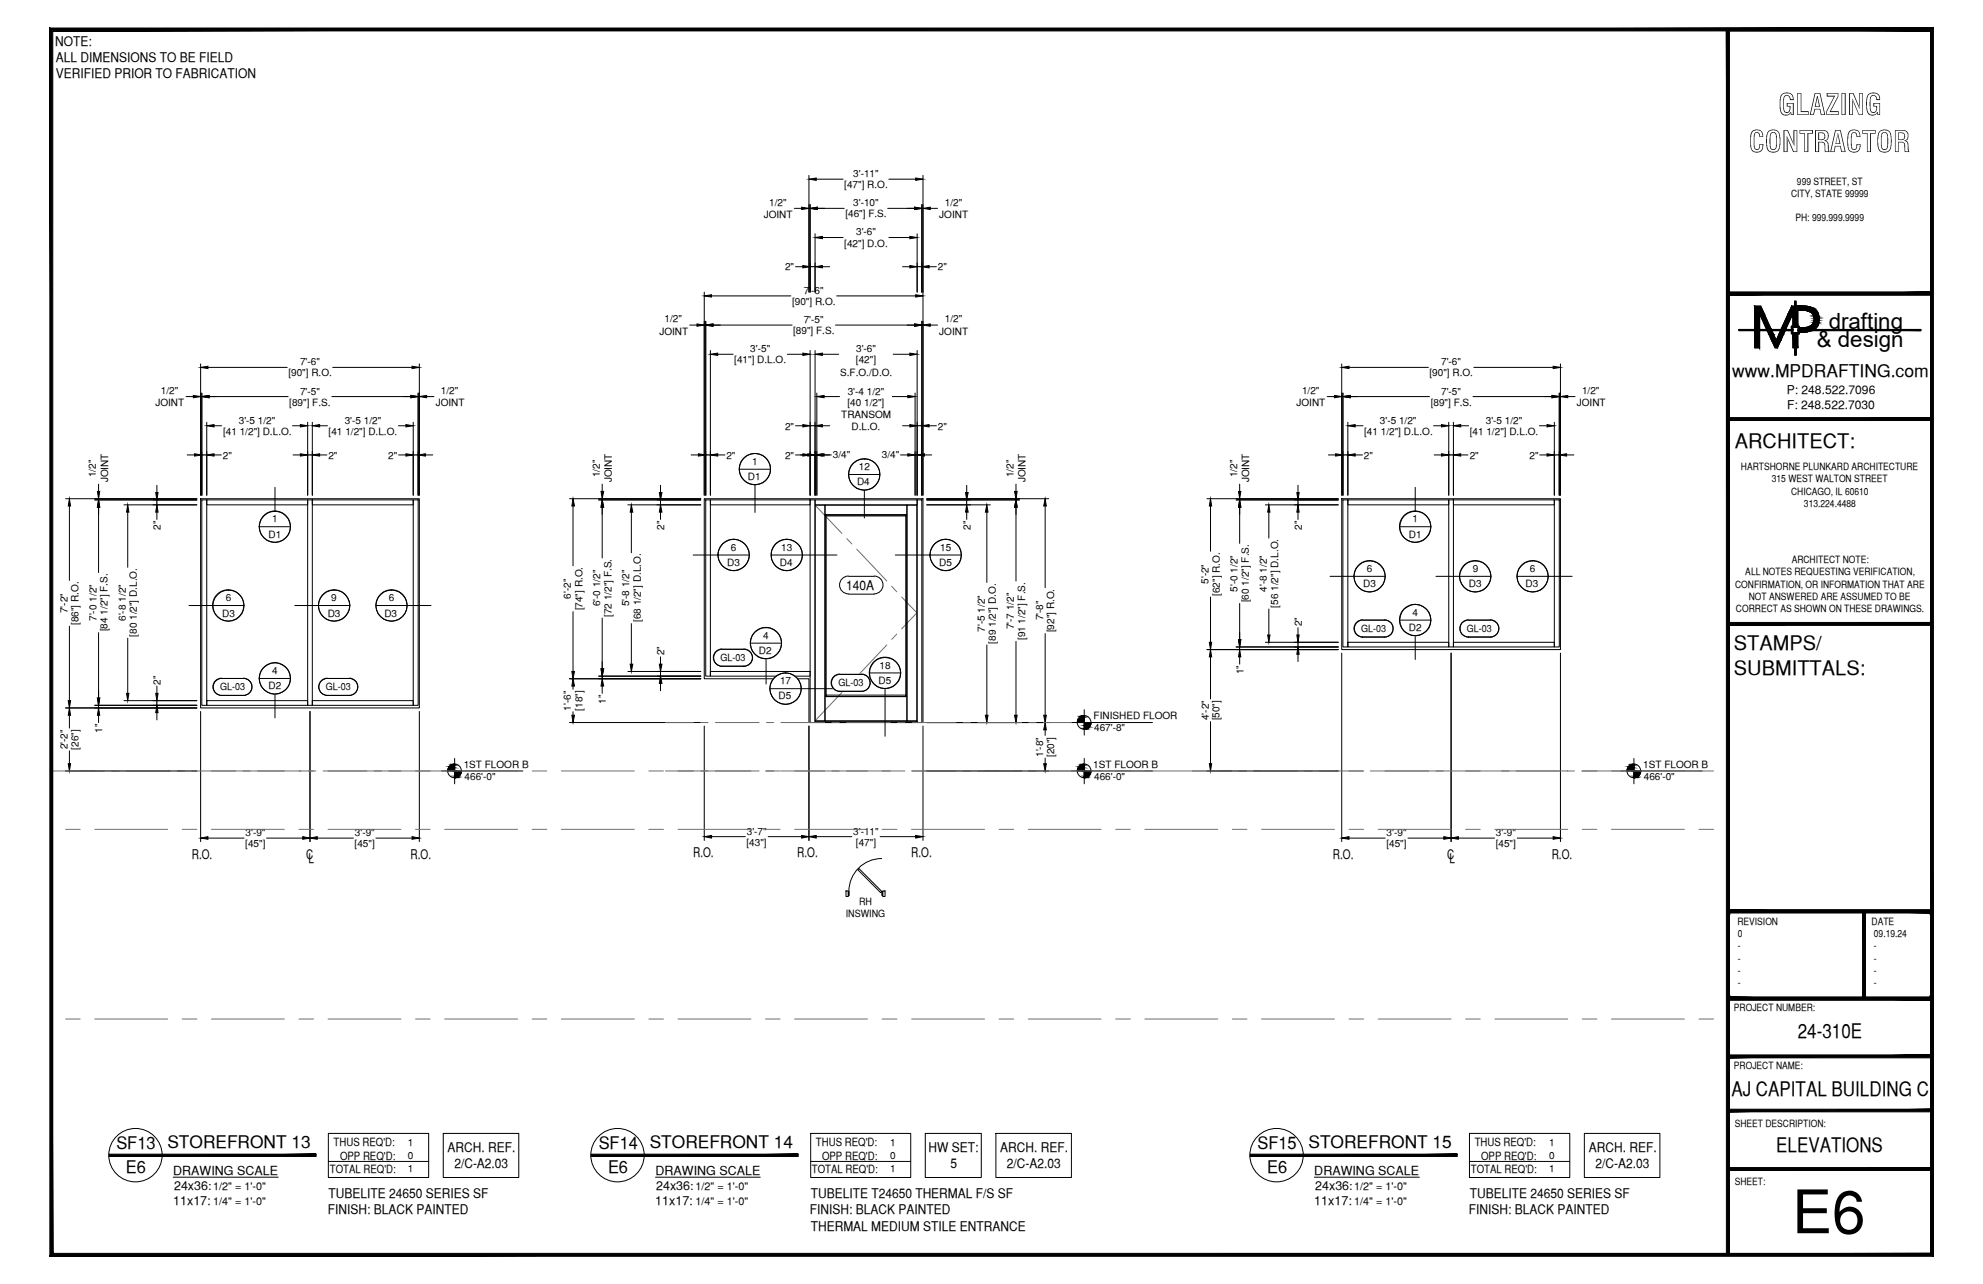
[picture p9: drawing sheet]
<svg xmlns="http://www.w3.org/2000/svg" width="432mm" height="279mm" viewBox="0 0 432 279" stroke-linecap="round" stroke-linejoin="round" font-family="sans-serif">
<defs><g id="words">
<text font-size="13.1" x="390.2" y="268.4">E6</text>
<g font-size="6.3">
<text x="387.2" y="25">GLAZING</text>
<text x="380.8" y="33.1">CONTRACTOR</text>
</g>
<g font-size="4.9">
<text x="398.2" y="71.5">drafting</text>
<text x="395.6" y="75.5">&amp; design</text>
</g>
<g font-size="4.4">
<text x="377.8" y="97.5">ARCHITECT:</text>
<text x="377.6" y="141.5">STAMPS/</text>
<text x="377.6" y="146.9">SUBMITTALS:</text>
<text x="391.5" y="225.8">24-310E</text>
<text x="377" y="238.5">AJ CAPITAL BUILDING C</text>
<text x="386.8" y="250.7">ELEVATIONS</text>
</g>
<g font-size="3.8">
<text x="377.2" y="82">www.MPDRAFTING.com</text>
<text x="25.3" y="250">SF13 STOREFRONT 13</text>
<text x="130.4" y="250">SF14 STOREFRONT 14</text>
<text x="273.8" y="250">SF15 STOREFRONT 15</text>
<text x="27.4" y="255.3">E6</text>
<text x="132.4" y="255.3">E6</text>
<text x="275.9" y="255.3">E6</text>
</g>
<g font-size="2.9">
<text x="12" y="9.9">NOTE:</text>
<text x="12.1" y="17.1">VERIFIED PRIOR TO FABRICATION</text>
<text x="12.2" y="13.5">ALL DIMENSIONS TO BE FIELD</text>
<text x="184.3" y="128.3">140A</text>
<text x="41.8" y="186.8">R.O.</text>
<text x="66.7" y="186.8">C</text>
<text x="67.2" y="187.8">L</text>
<text x="89.4" y="186.8">R.O.</text>
<text x="150.9" y="186.6">R.O.</text>
<text x="173.6" y="186.6">R.O.</text>
<text x="198.4" y="186.6">R.O.</text>
<text x="290.3" y="186.8">R.O.</text>
<text x="315.2" y="186.8">C</text>
<text x="315.7" y="187.8">L</text>
<text x="337.9" y="186.8">R.O.</text>
<text x="97.5" y="250.6">ARCH. REF.</text>
<text x="202.2" y="250.6">HW SET:</text>
<text x="217.8" y="250.6">ARCH. REF.</text>
<text x="345.9" y="250.6">ARCH. REF.</text>
<text x="98.9" y="254.1">2/C-A2.03</text>
<text x="206.9" y="254.1">5</text>
<text x="219.3" y="254.1">2/C-A2.03</text>
<text x="347.4" y="254.1">2/C-A2.03</text>
<text x="71.6" y="260.7">TUBELITE 24650 SERIES SF</text>
<text x="176.5" y="260.7">TUBELITE T24650 THERMAL F/S SF</text>
<text x="320" y="260.7">TUBELITE 24650 SERIES SF</text>
<text x="71.4" y="264.2">FINISH: BLACK PAINTED</text>
<text x="176.3" y="264.2">FINISH: BLACK PAINTED</text>
<text x="176.5" y="267.8">THERMAL MEDIUM STILE ENTRANCE</text>
<text x="319.8" y="264.2">FINISH: BLACK PAINTED</text>
</g>
<g font-size="2.7">
<text x="37.7" y="255.6">DRAWING SCALE</text>
<text x="142.7" y="255.6">DRAWING SCALE</text>
<text x="286.2" y="255.6">DRAWING SCALE</text>
<text x="37.7" y="262.2">11x17:</text>
<text x="37.9" y="258.9">24x36:</text>
<text x="142.7" y="262.2">11x17:</text>
<text x="142.9" y="258.9">24x36:</text>
<text x="286.2" y="262.2">11x17:</text>
<text x="286.4" y="258.9">24x36:</text>
</g>
<g font-size="2.6">
<text x="389.1" y="85.8">P: 248.522.7096</text>
<text x="389.1" y="89">F: 248.522.7030</text>
</g>
<g font-size="2.5">
<text x="72.6" y="249.4">THUS REQ'D:</text>
<text x="177.7" y="249.4">THUS REQ'D:</text>
<text x="321.1" y="249.4">THUS REQ'D:</text>
<text x="71.8" y="255.2">TOTAL REQ'D:</text>
<text x="74" y="252.3">OPP REQ'D:</text>
<text x="176.8" y="255.2">TOTAL REQ'D:</text>
<text x="179" y="252.3">OPP REQ'D:</text>
<text x="320.3" y="255.2">TOTAL REQ'D:</text>
<text x="322.5" y="252.3">OPP REQ'D:</text>
</g>
<g font-size="2.4">
<text x="46.4" y="259">1/2&quot; = 1'-0&quot;</text>
<text x="46.4" y="262.2">1/4&quot; = 1'-0&quot;</text>
<text x="151.4" y="259">1/2&quot; = 1'-0&quot;</text>
<text x="151.4" y="262.2">1/4&quot; = 1'-0&quot;</text>
<text x="294.9" y="259">1/2&quot; = 1'-0&quot;</text>
<text x="294.9" y="262.2">1/4&quot; = 1'-0&quot;</text>
</g>
<g font-size="2.2">
<text x="183.8" y="41">[47&quot;] R.O.</text>
<text x="185.8" y="38.5">3'-11&quot;</text>
<text x="391.3" y="40.2">999 STREET, ST</text>
<text x="166.3" y="47.4">JOINT</text>
<text x="167.5" y="44.8">1/2&quot;</text>
<text x="184.1" y="47.3">[46&quot;] F.S.</text>
<text x="185.8" y="44.9">3'-10&quot;</text>
<text x="204.5" y="47.4">JOINT</text>
<text x="205.7" y="44.8">1/2&quot;</text>
<text x="390" y="42.9">CITY, STATE 99999</text>
<text x="183.8" y="53.7">[42&quot;] D.O.</text>
<text x="186.4" y="51.2">3'-6&quot;</text>
<text x="391" y="48.2">PH: 999.999.9999</text>
<text x="170.9" y="58.8">2&quot;</text>
<text x="204.2" y="58.8">2&quot;</text>
<text x="175" y="63.9">7'-6&quot;</text>
<text x="144.7" y="70.2">1/2&quot;</text>
<text x="172.5" y="66.4">[90&quot;] R.O.</text>
<text x="175" y="70.3">7'-5&quot;</text>
<text x="205.7" y="70.2">1/2&quot;</text>
<text x="143.6" y="72.8">JOINT</text>
<text x="163.4" y="76.6">3'-5&quot;</text>
<text x="172.7" y="72.7">[89&quot;] F.S.</text>
<text x="186.4" y="76.6">3'-6&quot;</text>
<text x="204.5" y="72.8">JOINT</text>
<text x="62.8" y="81.9">[90&quot;] R.O.</text>
<text x="65.3" y="79.5">7'-6&quot;</text>
<text x="159.9" y="79.1">[41&quot;] D.L.O.</text>
<text x="182.9" y="81.7">S.F.O./D.O.</text>
<text x="186.4" y="79.1">[42&quot;]</text>
<text x="311.3" y="81.9">[90&quot;] R.O.</text>
<text x="313.8" y="79.5">7'-6&quot;</text>
<text x="33.8" y="88.4">JOINT</text>
<text x="35.1" y="85.7">1/2&quot;</text>
<text x="63" y="88.3">[89&quot;] F.S.</text>
<text x="65.3" y="85.9">7'-5&quot;</text>
<text x="94.9" y="88.4">JOINT</text>
<text x="96" y="85.7">1/2&quot;</text>
<text x="184.5" y="88.3">[40 1/2&quot;]</text>
<text x="184.6" y="85.9">3'-4 1/2&quot;</text>
<text x="282.3" y="88.4">JOINT</text>
<text x="283.5" y="85.7">1/2&quot;</text>
<text x="311.5" y="88.3">[89&quot;] F.S.</text>
<text x="313.8" y="85.9">7'-5&quot;</text>
<text x="343.3" y="88.4">JOINT</text>
<text x="344.5" y="85.7">1/2&quot;</text>
<text x="48.6" y="94.6">[41 1/2&quot;] D.L.O.</text>
<text x="52" y="92.2">3'-5 1/2&quot;</text>
<text x="71.6" y="94.6">[41 1/2&quot;] D.L.O.</text>
<text x="75.1" y="92.2">3'-5 1/2&quot;</text>
<text x="170.9" y="93.5">2&quot;</text>
<text x="183.2" y="90.9">TRANSOM</text>
<text x="185.4" y="93.6">D.L.O.</text>
<text x="204.2" y="93.5">2&quot;</text>
<text x="297.1" y="94.6">[41 1/2&quot;] D.L.O.</text>
<text x="300.5" y="92.2">3'-5 1/2&quot;</text>
<text x="320" y="94.6">[41 1/2&quot;] D.L.O.</text>
<text x="323.5" y="92.2">3'-5 1/2&quot;</text>
<text x="48.5" y="99.8">2&quot;</text>
<text x="71.5" y="99.8">2&quot;</text>
<text x="84.5" y="99.8">2&quot;</text>
<text x="158.2" y="99.8">2&quot;</text>
<text x="163.8" y="101.1">1</text>
<text x="170.9" y="99.8">2&quot;</text>
<text x="181.4" y="99.8">3/4&quot;</text>
<text x="192" y="99.8">3/4&quot;</text>
<text x="297" y="99.8">2&quot;</text>
<text x="320" y="99.8">2&quot;</text>
<text x="333.1" y="99.8">2&quot;</text>
<text x="20.9" y="103.8" transform="rotate(-90 20.9 103.8)">1/2&quot;</text>
<text x="23.6" y="105" transform="rotate(-90 23.6 105)">JOINT</text>
<text x="130.6" y="103.8" transform="rotate(-90 130.6 103.8)">1/2&quot;</text>
<text x="133.2" y="105" transform="rotate(-90 133.2 105)">JOINT</text>
<text x="162.9" y="104.5">D1</text>
<text x="186.6" y="105.6">D4</text>
<text x="187" y="102.3">12</text>
<text x="220.7" y="103.8" transform="rotate(-90 220.7 103.8)">1/2&quot;</text>
<text x="223.3" y="105" transform="rotate(-90 223.3 105)">JOINT</text>
<text x="269.4" y="103.8" transform="rotate(-90 269.4 103.8)">1/2&quot;</text>
<text x="272" y="105" transform="rotate(-90 272 105)">JOINT</text>
<text x="379.1" y="102.3">HARTSHORNE PLUNKARD ARCHITECTURE</text>
<text x="385.8" y="105">315 WEST WALTON STREET</text>
<text x="390" y="107.6">CHICAGO, IL 60610</text>
<text x="59.2" y="113.7">1</text>
<text x="307.6" y="113.7">1</text>
<text x="392.8" y="110.3">313.224.4488</text>
<text x="34.9" y="115.3" transform="rotate(-90 34.9 115.3)">2&quot;</text>
<text x="58.5" y="117">D1</text>
<text x="144.7" y="115.3" transform="rotate(-90 144.7 115.3)">2&quot;</text>
<text x="159.1" y="119.8">6</text>
<text x="170.1" y="119.8">13</text>
<text x="204.7" y="119.8">15</text>
<text x="211.3" y="115.3" transform="rotate(-90 211.3 115.3)">2&quot;</text>
<text x="283.5" y="115.3" transform="rotate(-90 283.5 115.3)">2&quot;</text>
<text x="306.8" y="117">D1</text>
<text x="158.4" y="123.1">D3</text>
<text x="169.8" y="123.1">D4</text>
<text x="204.5" y="123.1">D5</text>
<text x="297.6" y="124.5">6</text>
<text x="320.7" y="124.5">9</text>
<text x="333.1" y="124.5">6</text>
<text x="380" y="125.2">ALL NOTES REQUESTING VERIFICATION,</text>
<text x="390.1" y="122.6">ARCHITECT NOTE:</text>
<text x="49.1" y="130.8">6</text>
<text x="72.1" y="130.8">9</text>
<text x="84.6" y="130.8">6</text>
<text x="124.3" y="130.2" transform="rotate(-90 124.3 130.2)">6'-2&quot;</text>
<text x="130.7" y="132" transform="rotate(-90 130.7 132)">6'-0 1/2&quot;</text>
<text x="137" y="132" transform="rotate(-90 137 132)">5'-8 1/2&quot;</text>
<text x="263.1" y="127.1" transform="rotate(-90 263.1 127.1)">5'-2&quot;</text>
<text x="265.6" y="129.7" transform="rotate(-90 265.6 129.7)">[62&quot;] R.O.</text>
<text x="269.5" y="128.8" transform="rotate(-90 269.5 128.8)">5'-0 1/2&quot;</text>
<text x="272" y="131.1" transform="rotate(-90 272 131.1)">[60 1/2&quot;] F.S.</text>
<text x="275.8" y="128.8" transform="rotate(-90 275.8 128.8)">4'-8 1/2&quot;</text>
<text x="296.9" y="127.8">D3</text>
<text x="319.8" y="127.8">D3</text>
<text x="332.2" y="127.8">D3</text>
<text x="377.8" y="127.9">CONFIRMATION, OR INFORMATION THAT ARE</text>
<text x="380.8" y="130.6">NOT ANSWERED ARE ASSUMED TO BE</text>
<text x="14.7" y="133.4" transform="rotate(-90 14.7 133.4)">7'-2&quot;</text>
<text x="17.1" y="136" transform="rotate(-90 17.1 136)">[86&quot;] R.O.</text>
<text x="21" y="135.1" transform="rotate(-90 21 135.1)">7'-0 1/2&quot;</text>
<text x="23.4" y="137.4" transform="rotate(-90 23.4 137.4)">[84 1/2&quot;] F.S.</text>
<text x="27.4" y="135.1" transform="rotate(-90 27.4 135.1)">6'-8 1/2&quot;</text>
<text x="48.4" y="134.2">D3</text>
<text x="71.4" y="134.2">D3</text>
<text x="83.7" y="134.2">D3</text>
<text x="126.8" y="132.8" transform="rotate(-90 126.8 132.8)">[74&quot;] R.O.</text>
<text x="133.2" y="134.2" transform="rotate(-90 133.2 134.2)">[72 1/2&quot;] F.S.</text>
<text x="139.5" y="135.4" transform="rotate(-90 139.5 135.4)">[68 1/2&quot;] D.L.O.</text>
<text x="214.4" y="137.5" transform="rotate(-90 214.4 137.5)">7'-5 1/2&quot;</text>
<text x="220.8" y="137" transform="rotate(-90 220.8 137)">7'-7 1/2&quot;</text>
<text x="227.1" y="135" transform="rotate(-90 227.1 135)">7'-8&quot;</text>
<text x="229.6" y="137.6" transform="rotate(-90 229.6 137.6)">[92&quot;] R.O.</text>
<text x="278.3" y="132.2" transform="rotate(-90 278.3 132.2)">[56 1/2&quot;] D.L.O.</text>
<text x="283.5" y="136.3" transform="rotate(-90 283.5 136.3)">2&quot;</text>
<text x="296.4" y="137.5">GL-03</text>
<text x="306.8" y="137.3">D2</text>
<text x="307.6" y="134">4</text>
<text x="319.4" y="137.5">GL-03</text>
<text x="378" y="133.2">CORRECT AS SHOWN ON THESE DRAWINGS.</text>
<text x="29.8" y="138.6" transform="rotate(-90 29.8 138.6)">[80 1/2&quot;] D.L.O.</text>
<text x="144.7" y="142.6" transform="rotate(-90 144.7 142.6)">2&quot;</text>
<text x="156.9" y="143.9">GL-03</text>
<text x="165.2" y="142.3">D2</text>
<text x="166.2" y="139">4</text>
<text x="216.9" y="140.1" transform="rotate(-90 216.9 140.1)">[89 1/2&quot;] D.O.</text>
<text x="223.2" y="139.3" transform="rotate(-90 223.2 139.3)">[91 1/2&quot;] F.S.</text>
<text x="34.9" y="149" transform="rotate(-90 34.9 149)">2&quot;</text>
<text x="58.5" y="150">D2</text>
<text x="59.2" y="146.7">4</text>
<text x="169.9" y="148.9">17</text>
<text x="182.6" y="149.4">GL-03</text>
<text x="191.3" y="148.8">D5</text>
<text x="191.5" y="145.5">18</text>
<text x="270.8" y="146.7" transform="rotate(-90 270.8 146.7)">1&quot;</text>
<text x="47.9" y="150.2">GL-03</text>
<text x="70.9" y="150.2">GL-03</text>
<text x="124.3" y="154.7" transform="rotate(-90 124.3 154.7)">1'-6&quot;</text>
<text x="126.8" y="154.6" transform="rotate(-90 126.8 154.6)">[18&quot;]</text>
<text x="132" y="153.1" transform="rotate(-90 132 153.1)">1&quot;</text>
<text x="169.5" y="152.2">D5</text>
<text x="22.2" y="159.4" transform="rotate(-90 22.2 159.4)">1&quot;</text>
<text x="238.1" y="156.5">FINISHED FLOOR</text>
<text x="238.3" y="159.1">467'-8&quot;</text>
<text x="263.2" y="156.7" transform="rotate(-90 263.2 156.7)">4'-2&quot;</text>
<text x="265.6" y="156.8" transform="rotate(-90 265.6 156.8)">[50&quot;]</text>
<text x="14.7" y="163.1" transform="rotate(-90 14.7 163.1)">2'-2&quot;</text>
<text x="17.1" y="163.1" transform="rotate(-90 17.1 163.1)">[26&quot;]</text>
<text x="101" y="167.1">1ST FLOOR B</text>
<text x="227.1" y="164.7" transform="rotate(-90 227.1 164.7)">1'-8&quot;</text>
<text x="229.6" y="164.7" transform="rotate(-90 229.6 164.7)">[20&quot;]</text>
<text x="238.1" y="167.1">1ST FLOOR B</text>
<text x="357.8" y="167.1">1ST FLOOR B</text>
<text x="101.2" y="169.7">466'-0&quot;</text>
<text x="238.3" y="169.7">466'-0&quot;</text>
<text x="357.9" y="169.7">466'-0&quot;</text>
<text x="53.4" y="184.3">[45&quot;]</text>
<text x="53.5" y="181.9">3'-9&quot;</text>
<text x="77.2" y="184.3">[45&quot;]</text>
<text x="77.3" y="181.9">3'-9&quot;</text>
<text x="162.6" y="184.1">[43&quot;]</text>
<text x="162.6" y="181.6">3'-7&quot;</text>
<text x="185.8" y="181.6">3'-11&quot;</text>
<text x="186.4" y="184.1">[47&quot;]</text>
<text x="301.9" y="184.3">[45&quot;]</text>
<text x="301.9" y="181.9">3'-9&quot;</text>
<text x="325.7" y="184.3">[45&quot;]</text>
<text x="325.8" y="181.9">3'-9&quot;</text>
<text x="187.1" y="196.9">RH</text>
<text x="184.1" y="199.6">INSWING</text>
<text x="378.3" y="201.3">REVISION</text>
<text x="378.4" y="204">0</text>
<text x="407.5" y="201.3">DATE</text>
<text x="408" y="204">09.19.24</text>
<text x="378.4" y="206.6">-</text>
<text x="378.4" y="209.2">-</text>
<text x="408" y="206.6">-</text>
<text x="408" y="209.2">-</text>
<text x="378.4" y="211.9">-</text>
<text x="378.4" y="214.5">-</text>
<text x="408" y="211.9">-</text>
<text x="408" y="214.5">-</text>
<text x="377.6" y="219.9">PROJECT NUMBER:</text>
<text x="377.6" y="232.5">PROJECT NAME:</text>
<text x="377.8" y="245.2">SHEET DESCRIPTION:</text>
<text x="88.8" y="249.3">1</text>
<text x="193.8" y="249.3">1</text>
<text x="337.3" y="249.3">1</text>
<text x="88.8" y="252.2">0</text>
<text x="88.8" y="255">1</text>
<text x="193.8" y="252.2">0</text>
<text x="193.8" y="255">1</text>
<text x="337.3" y="252.2">0</text>
<text x="337.3" y="255">1</text>
<text x="377.8" y="257.9">SHEET:</text>
</g>
</g></defs>
<!-- layer: COMPONENTS -->
<g fill="none" stroke="#000" stroke-width=".22">
<path d="M43.9 108.8h1.1v44.7h-1.1zM45 108.8h22v1.1h-22zM67 108.8h1v44.7h-1zM68 108.8h22v1.1h-22zM90 108.8h1.1v44.7h-1.1zM153.7 108.8h1v38.3h-1zM154.7 108.8h21.7v1.1h-21.7zM176.4 108.8h1.1v48.4h-1.1zM177.5 108.8h22.2v1.1h-22.2zM199.7 108.8h1v48.4h-1zM292.4 108.8h1.1v32h-1.1zM293.5 108.8h22v1.1h-22z"/>
<path d="M315.5 108.8h1v32h-1zM316.5 108.8h22v1.1h-22zM338.5 108.8h1v32h-1zM293.5 139.8h22v1h-22zM316.5 139.8h22v1h-22zM45 152.5h22v1h-22zM68 152.5h22v1h-22zM154.7 146.1h21.7v1h-21.7z"/>
</g>
<!-- layer: SYMBOLS -->
<g fill="none" stroke="#fff" stroke-width=".22">
<path d="M164.4 98.7l-.9 .1M188.2 99.9h-.9M59.9 111.3l.8 .1M159.8 117.3l.9 .2M171.3 117.3l-.9 .2M205.9 117.3l.9 .2M308.2 111.3l.9 .1M49.7 128.4l.9 .1M72.8 128.4l.9 .1M85.3 128.4l-.9 .1M166.8 136.6l-.9 .1M296.4 138.6h5.4h-5.1h4.8"/>
<path d="M298.3 122l.8 .2M301.5 134.9h-5.1h5.4M308.2 131.5l.9 .1M319.5 138.6h5.4h-5.1h4.7M321.2 122l.9 .2M324.5 134.9h-5h5.4M333.8 122l-.9 .2M47.9 151.3h5.4h-5h4.7M53 147.6h-5.1h5.4M59.9 144.2l.8 .1M71 151.3h5.4h-5.1h4.8M76.1 147.6h-5.1h5.4"/>
<path d="M156.9 141.3h5.4h-5.1M157.2 145h4.8h-5.1h5.4M171.1 146.4l-.9 .2M182.6 150.4h5.4h-5.1h4.7M187.6 146.7h-5h5.4M192.7 143.1l.9 .1"/>
</g>
<g fill="#fff" stroke="#fff" stroke-width=".22">
<path d="M47.4 147.9l.5-.3h5.4zM47.4 147.9h6.6l-.7-.3zM46.9 148.3l.5-.4h6.6zM46.9 148.3h7.5l-.4-.4zM46.9 148.3h7.5l-7.9 .5zM46.5 148.8h8.3l-.4-.5zM46.5 148.8h8.3l-8.4 .7zM46.4 149.5h8.5l-.1-.7zM46.4 149.5h8.5l-8.4 .6zM46.5 150.1h8.3l.1-.6zM46.5 150.1h8.3l-7.9 .6zM46.9 150.7h7.5l.4-.6zM46.9 150.7h7.5l-7 .4zM47.4 151.1h6.6l.4-.4zM47.4 151.1h6.6l-6.1 .2zM47.9 151.3h5.4l.7-.2z"/>
<path d="M70.4 147.9l.6-.3h5.4zM70.4 147.9h6.6l-.6-.3zM69.8 148.3l.6-.4h6.6zM69.8 148.3h7.7l-.5-.4zM69.8 148.3h7.7l-8 .5zM69.5 148.8h8.3l-.3-.5zM69.5 148.8h8.3l-8.4 .7zM69.4 149.5h8.5l-.1-.7zM69.4 149.5h8.5l-8.4 .6zM69.5 150.1h8.3l.1-.6zM69.5 150.1h8.3l-8 .6zM69.8 150.7h7.7l.3-.6zM69.8 150.7h7.7l-7.1 .4zM70.4 151.1h6.6l.5-.4zM70.4 151.1h6.6l-6 .2zM71 151.3h5.4l.6-.2z"/>
<path d="M58.2 117.6l1.7 .4zM58.2 117.6l2.5 .3-.8 .1zM57.5 117l.7 .6 2.5 .3zM57.5 117l4 .6-.8 .3zM56.9 116.3l.6 .7 4 .6zM56.9 116.3l5.3 .7-.7 .6zM56.6 115.5l.3 .8 5.3 .7zM56.6 115.5l6.2 .8-.6 .7zM56.5 114.6l.1 .9 6.2 .8zM56.5 114.6l6.6 .9-.3 .8zM56.6 113.8l-.1 .8 6.6 .9zM56.6 113.8l6.6 .8-.1 .9zM56.9 113l-.3 .8 6.6 .8zM56.9 113l6.2 .8 .1 .8zM57.5 112.3l-.6 .7 6.2 .8zM57.5 112.3l5.3 .7 .3 .8zM57.5 112.3l5.3 .7-4.6-1.3zM58.2 111.7l4 .6 .6 .7zM58.2 111.7l4 .6-3.2-.9zM59 111.4l2.5 .3 .7 .6zM59 111.4l2.5 .3-1.6-.4zM59.9 111.3l1.6 .4z"/>
<path d="M58.2 150.6l.8 .3 .9 .2zM58.2 150.6l2.5 .3-.8 .2zM57.5 150.1l.7 .5 2.5 .3zM57.5 150.1l4 .5-.8 .3zM56.9 149.4l.6 .7 4 .5zM56.9 149.4l5.3 .7-.7 .5zM56.6 148.5l.3 .9 5.3 .7zM56.6 148.5l6.2 .9-.6 .7zM56.5 147.6l.1 .9 6.2 .9zM56.5 147.6l6.6 .9-.3 .9zM56.6 146.7l-.1 .9 6.6 .9zM56.6 146.7l6.6 .9-.1 .9zM56.9 145.9l-.3 .8 6.6 .9zM56.9 145.9l6.2 .8 .1 .9zM57.5 145.2l-.6 .7 6.2 .8zM57.5 145.2l5.3 .7 .3 .8zM57.5 145.2l5.3 .7-4.6-1.2zM58.2 144.7l4 .5 .6 .7zM58.2 144.7l4 .5-3.2-.9zM59 144.3l2.5 .4 .7 .5zM59 144.3l2.5 .4-1.6-.5zM59.9 144.2l.8 .1 .8 .4z"/>
<path d="M48.1 134.7l1.6 .5zM48.1 134.7l2.5 .4-.9 .1zM47.4 134.2l.7 .5 2.5 .4zM47.4 134.2l4 .5-.8 .4zM46.8 133.5l.6 .7 4 .5zM46.8 133.5l5.3 .7-.7 .5zM46.5 132.7l.3 .8 5.3 .7zM46.5 132.7l6.2 .8-.6 .7zM46.4 131.8l.1 .9 6.2 .8zM46.4 131.8l6.6 .9-.3 .8zM46.5 130.9l-.1 .9 6.6 .9zM46.5 130.9l6.6 .9-.1 .9zM46.8 130.1l-.3 .8 6.6 .9zM46.8 130.1l6.2 .8 .1 .9zM47.4 129.4l-.6 .7 6.2 .8zM47.4 129.4l5.3 .7 .3 .8zM47.4 129.4l5.3 .7-4.6-1.3zM48.1 128.8l4 .6 .6 .7zM48.1 128.8l4 .6-3.2-.9zM48.9 128.5l2.5 .3 .7 .6zM48.9 128.5l2.5 .3-1.7-.4zM49.7 128.4l1.7 .4z"/>
<path d="M71.1 134.7l1.7 .5zM71.1 134.7l2.6 .4-.9 .1zM70.4 134.2l.7 .5 2.6 .4zM70.4 134.2l4.1 .5-.8 .4zM69.8 133.5l.6 .7 4.1 .5zM69.8 133.5l5.4 .7-.7 .5zM69.5 132.7l.3 .8 5.4 .7zM69.5 132.7l6.2 .8-.5 .7zM69.3 131.8l.2 .9 6.2 .8zM69.3 131.8l6.8 .9-.4 .8zM69.5 130.9l-.2 .9 6.8 .9zM69.5 130.9l6.7 .9-.1 .9zM69.8 130.1l-.3 .8 6.7 .9zM69.8 130.1l6.3 .8 .1 .9zM70.4 129.4l-.6 .7 6.3 .8zM70.4 129.4l5.3 .7 .4 .8zM70.4 129.4l5.3 .7-4.6-1.3zM71.1 128.8l4.1 .6 .5 .7zM71.1 128.8l4.1 .6-3.3-.9zM71.9 128.5l2.6 .3 .7 .6zM71.9 128.5l2.6 .3-1.7-.4zM72.8 128.4l1.7 .4z"/>
<path d="M85.3 135.2l1.6-.5zM84.4 135.1l.9 .1 1.6-.5zM84.4 135.1l3.2-.9-.7 .5zM83.6 134.7l.8 .4 3.2-.9zM83.6 134.7l4.6-1.2-.6 .7zM82.9 134.2l.7 .5 4.6-1.2zM82.9 134.2l5.6-1.5-.3 .8zM82.3 133.5l.6 .7 5.6-1.5zM82.3 133.5l6.3-1.7-.1 .9zM82 132.7l.3 .8 6.3-1.7zM82 132.7l6.5-1.8 .1 .9zM81.9 131.8l.1 .9 6.5-1.8zM81.9 131.8l6.3-1.7 .3 .8zM82 130.9l-.1 .9 6.3-1.7zM82 130.9l5.6-1.5 .6 .7zM82.3 130.1l-.3 .8 5.6-1.5zM82.3 130.1l4.6-1.3 .7 .6zM82.9 129.4l-.6 .7 4.6-1.3zM82.9 129.4l3.2-.9 .8 .3zM82.9 129.4l3.2-.9-2.5 .3zM83.6 128.8l1.7-.4 .8 .1zM83.6 128.8l1.7-.4z"/>
<path d="M156.9 141.3l6 .2-.6-.2zM156.3 141.5l.6-.2 6 .2zM156.3 141.5l7.1 .4-.5-.4zM155.8 141.9l.5-.4 7.1 .4zM155.8 141.9l8 .6-.4-.6zM155.8 141.9l8 .6h-8.3zM155.5 142.5l8.4 .6-.1-.6zM155.5 142.5l8.4 .6h-8.5zM155.4 143.1l8.4 .7 .1-.7zM155.4 143.1l8.4 .7h-8.3zM155.5 143.8l7.9 .5 .4-.5zM155.5 143.8l7.9 .5h-7.6zM155.8 144.3l7.1 .4 .5-.4zM155.8 144.3l7.1 .4h-6.6zM156.3 144.7l6 .3 .6-.3zM156.3 144.7l6 .3h-5.4z"/>
<path d="M171.3 124.2l1.7-.5-.8 .4zM170.4 124.1l.9 .1 1.7-.5zM170.4 124.1l3.3-.9-.7 .5zM169.6 123.7l.8 .4 3.3-.9zM169.6 123.7l4.7-1.2-.6 .7zM168.9 123.2l.7 .5 4.7-1.2zM168.9 123.2l5.7-1.5-.3 .8zM168.4 122.5l.5 .7 5.7-1.5zM168.4 122.5l6.4-1.7-.2 .9zM168 121.7l.4 .8 6.4-1.7zM168 121.7l6.6-1.8 .2 .9zM168 120.8v.9l6.6-1.8zM168 120.8l6.3-1.7 .3 .8zM168 119.9v.9l6.3-1.7zM168 119.9l5.7-1.5 .6 .7zM168.4 119.1l-.4 .8 5.7-1.5zM168.4 119.1l4.6-1.2 .7 .5zM168.9 118.4l-.5 .7 4.6-1.2zM168.9 118.4l3.3-.9 .8 .4zM168.9 118.4l3.3-.9-2.6 .4zM169.6 117.9l1.7-.6 .9 .2zM169.6 117.9l1.7-.6-.9 .2z"/>
<path d="M158.1 123.7l.8 .4 .9 .1zM158.1 123.7l2.6 .4-.9 .1zM157.4 123.2l.7 .5 2.6 .4zM157.4 123.2l4.1 .5-.8 .4zM156.8 122.5l.6 .7 4.1 .5zM156.8 122.5l5.4 .7-.7 .5zM156.5 121.7l.3 .8 5.4 .7zM156.5 121.7l6.2 .8-.5 .7zM156.3 120.8l.2 .9 6.2 .8zM156.3 120.8l6.8 .9-.4 .8zM156.5 119.9l-.2 .9 6.8 .9zM156.5 119.9l6.7 .9-.1 .9zM156.8 119.1l-.3 .8 6.7 .9zM156.8 119.1l6.3 .8 .1 .9zM157.4 118.4l-.6 .7 6.3 .8zM157.4 118.4l5.3 .7 .4 .8zM157.4 118.4l5.3 .7-4.6-1.2zM158.1 117.9l4.1 .5 .5 .7zM158.1 117.9l4.1 .5-3.3-.9zM158.9 117.5l2.6 .4 .7 .5zM158.9 117.5l2.6 .4-1.7-.6zM159.8 117.3l.9 .2 .8 .4z"/>
<path d="M188.2 106.7l1.7-.5zM187.3 106.6l.9 .1 1.7-.5zM187.3 106.6l3.3-.9-.7 .5zM186.5 106.2l.8 .4 3.3-.9zM186.5 106.2l4.6-1.2-.5 .7zM185.8 105.7l.7 .5 4.6-1.2zM185.8 105.7l5.7-1.6-.4 .9zM185.2 105l.6 .7 5.7-1.6zM185.2 105l6.4-1.7-.1 .8zM184.9 104.1l.3 .9 6.4-1.7zM184.9 104.1l6.6-1.7 .1 .9zM184.8 103.3l.1 .8 6.6-1.7zM184.8 103.3l6.3-1.8 .4 .9zM184.9 102.4l-.1 .9 6.3-1.8zM184.9 102.4l5.7-1.6 .5 .7zM185.2 101.5l-.3 .9 5.7-1.6zM185.2 101.5l4.7-1.2 .7 .5zM185.8 100.8l-.6 .7 4.7-1.2zM185.8 100.8l3.3-.9 .8 .4zM185.8 100.8l3.3-.9-2.6 .4zM186.5 100.3l1.7-.4h.9zM186.5 100.3l1.7-.4h-.9z"/>
<path d="M164.4 105.5l1.7-.5zM163.5 105.3l.9 .2 1.7-.5zM163.5 105.3l3.3-.8-.7 .5zM162.7 105l.8 .3 3.3-.8zM162.7 105l4.6-1.2-.5 .7zM162 104.5l.7 .5 4.6-1.2zM162 104.5l5.7-1.6-.4 .9zM161.4 103.8l.6 .7 5.7-1.6zM161.4 103.8l6.4-1.7-.1 .8zM161.1 102.9l.3 .9 6.4-1.7zM161.1 102.9l6.6-1.7 .1 .9zM161 102.1l.1 .8 6.6-1.7zM161 102.1l6.3-1.7 .4 .8zM161.1 101.2l-.1 .9 6.3-1.7zM161.1 101.2l5.7-1.5 .5 .7zM161.4 100.4l-.3 .8 5.7-1.5zM161.4 100.4l4.7-1.3 .7 .6zM162 99.7l-.6 .7 4.7-1.3zM162 99.7l3.3-.9 .8 .3zM162 99.7l3.3-.9-2.6 .3zM162.7 99.1l1.7-.4 .9 .1zM162.7 99.1l1.7-.4z"/>
<path d="M166.8 143.4l1.7-.5zM165.9 143.3l.9 .1 1.7-.5zM165.9 143.3l3.3-.9-.7 .5zM165.1 142.9l.8 .4 3.3-.9zM165.1 142.9l4.6-1.2-.5 .7zM164.4 142.4l.7 .5 4.6-1.2zM164.4 142.4l5.7-1.6-.4 .9zM163.8 141.7l.6 .7 5.7-1.6zM163.8 141.7l6.4-1.7-.1 .8zM163.5 140.8l.3 .9 6.4-1.7zM163.5 140.8l6.6-1.7 .1 .9zM163.4 140l.1 .8 6.6-1.7zM163.4 140l6.3-1.8 .4 .9zM163.5 139.1l-.1 .9 6.3-1.8zM163.5 139.1l5.7-1.6 .5 .7zM163.8 138.2l-.3 .9 5.7-1.6zM163.8 138.2l4.7-1.2 .7 .5zM164.4 137.5l-.6 .7 4.7-1.2zM164.4 137.5l3.2-.8 .9 .3zM164.4 137.5l3.2-.8-2.5 .3zM165.1 137l1.7-.4 .8 .1zM165.1 137l1.7-.4-.9 .1z"/>
<path d="M204.2 123.7l.8 .4 .9 .1zM204.2 123.7l2.6 .4-.9 .1zM203.5 123.2l.7 .5 2.6 .4zM203.5 123.2l4.1 .5-.8 .4zM203 122.5l.5 .7 4.1 .5zM203 122.5l5.3 .7-.7 .5zM202.6 121.7l.4 .8 5.3 .7zM202.6 121.7l6.3 .8-.6 .7zM202.5 120.8l.1 .9 6.3 .8zM202.5 120.8l6.7 .9-.3 .8zM202.6 119.9l-.1 .9 6.7 .9zM202.6 119.9l6.8 .9-.2 .9zM203 119.1l-.4 .8 6.8 .9zM203 119.1l6.2 .8 .2 .9zM203.5 118.4l-.5 .7 6.2 .8zM203.5 118.4l5.4 .7 .3 .8zM203.5 118.4l5.4 .7-4.7-1.2zM204.2 117.9l4.1 .5 .6 .7zM204.2 117.9l4.1 .5-3.3-.9zM205 117.5l2.6 .4 .7 .5zM205 117.5l2.6 .4-1.7-.6zM205.9 117.3l.9 .2 .8 .4z"/>
<path d="M171.1 153.3l1.7-.5-.8 .4zM170.2 153.2l.9 .1 1.7-.5zM170.2 153.2l3.3-.9-.7 .5zM169.4 152.8l.8 .4 3.3-.9zM169.4 152.8l4.6-1.2-.5 .7zM168.7 152.3l.7 .5 4.6-1.2zM168.7 152.3l5.7-1.6-.4 .9zM168.1 151.6l.6 .7 5.7-1.6zM168.1 151.6l6.4-1.7-.1 .8zM167.8 150.7l.3 .9 6.4-1.7zM167.8 150.7l6.6-1.7 .1 .9zM167.6 149.9l.2 .8 6.6-1.7zM167.6 149.9l6.4-1.8 .4 .9zM167.8 149l-.2 .9 6.4-1.8zM167.8 149l5.7-1.6 .5 .7zM168.1 148.1l-.3 .9 5.7-1.6zM168.1 148.1l4.7-1.2 .7 .5zM168.7 147.4l-.6 .7 4.7-1.2zM168.7 147.4l3.3-.8 .8 .3zM168.7 147.4l3.3-.8-2.6 .3zM169.4 146.9l1.7-.5 .9 .2zM169.4 146.9l1.7-.5-.9 .2z"/>
<path d="M295.8 135.2l.6-.3h5.4zM295.8 135.2h6.7l-.7-.3zM295.3 135.6l.5-.4h6.7zM295.3 135.6h7.7l-.5-.4zM295.3 135.6h7.7l-8 .5zM295 136.1h8.3l-.3-.5zM295 136.1h8.3l-8.4 .7zM294.9 136.8h8.4v-.7zM294.9 136.8h8.4l-8.3 .6zM295 137.4h8.3v-.6zM295 137.4h8.3l-8 .6zM295.3 138h7.7l.3-.6zM295.3 138h7.7l-7.2 .4zM295.8 138.4h6.7l.5-.4zM295.8 138.4h6.7l-6.1 .2zM296.4 138.6h5.4l.7-.2z"/>
<path d="M318.8 135.2l.7-.3h5.4zM318.8 135.2h6.6l-.5-.3zM318.3 135.6l.5-.4h6.6zM318.3 135.6h7.6l-.5-.4zM318.3 135.6h7.6l-7.9 .5zM318 136.1h8.3l-.4-.5zM318 136.1h8.3l-8.4 .7zM317.9 136.8h8.5l-.1-.7zM317.9 136.8h8.5l-8.4 .6zM318 137.4h8.3l.1-.6zM318 137.4h8.3l-8 .6zM318.3 138h7.6l.4-.6zM318.3 138h7.6l-7.1 .4zM318.8 138.4h6.6l.5-.4zM318.8 138.4h6.6l-5.9 .2zM319.5 138.6h5.4l.5-.2z"/>
<path d="M306.5 117.6l1.7 .4zM306.5 117.6l2.6 .3-.9 .1zM305.8 117l.7 .6 2.6 .3zM305.8 117l4.1 .6-.8 .3zM305.2 116.3l.6 .7 4.1 .6zM305.2 116.3l5.4 .7-.7 .6zM304.9 115.5l.3 .8 5.4 .7zM304.9 115.5l6.2 .8-.5 .7zM304.8 114.6l.1 .9 6.2 .8zM304.8 114.6l6.7 .9-.4 .8zM304.9 113.8l-.1 .8 6.7 .9zM304.9 113.8l6.7 .8-.1 .9zM305.2 113l-.3 .8 6.7 .8zM305.2 113l6.3 .8 .1 .8zM305.8 112.3l-.6 .7 6.3 .8zM305.8 112.3l5.3 .7 .4 .8zM305.8 112.3l5.3 .7-4.6-1.3zM306.5 111.7l4.1 .6 .5 .7zM306.5 111.7l4.1 .6-3.3-.9zM307.3 111.4l2.6 .3 .7 .6zM307.3 111.4l2.6 .3-1.7-.4zM308.2 111.3l1.7 .4z"/>
<path d="M306.5 137.9l.8 .3 .9 .2zM306.5 137.9l2.6 .3-.9 .2zM305.8 137.4l.7 .5 2.6 .3zM305.8 137.4l4.1 .5-.8 .3zM305.2 136.7l.6 .7 4.1 .5zM305.2 136.7l5.4 .7-.7 .5zM304.9 135.8l.3 .9 5.4 .7zM304.9 135.8l6.2 .9-.5 .7zM304.8 134.9l.1 .9 6.2 .9zM304.8 134.9l6.7 .9-.4 .9zM304.9 134l-.1 .9 6.7 .9zM304.9 134l6.7 .9-.1 .9zM305.2 133.2l-.3 .8 6.7 .9zM305.2 133.2l6.3 .8 .1 .9zM305.8 132.5l-.6 .7 6.3 .8zM305.8 132.5l5.3 .7 .4 .8zM305.8 132.5l5.3 .7-4.6-1.2zM306.5 132l4.1 .5 .5 .7zM306.5 132l4.1 .5-3.3-.9zM307.3 131.6l2.6 .4 .7 .5zM307.3 131.6l2.6 .4-1.7-.5zM308.2 131.5l.9 .1 .8 .4z"/>
<path d="M296.5 128.4l1.8 .4zM296.5 128.4l2.6 .3-.8 .1zM295.8 127.8l.7 .6 2.6 .3zM295.8 127.8l4.1 .6-.8 .3zM295.3 127.1l.5 .7 4.1 .6zM295.3 127.1l5.3 .7-.7 .6zM295 126.3l.3 .8 5.3 .7zM295 126.3l6.2 .8-.6 .7zM294.8 125.4l.2 .9 6.2 .8zM294.8 125.4l6.7 .9-.3 .8zM295 124.6l-.2 .8 6.7 .9zM295 124.6l6.6 .8-.1 .9zM295.3 123.8l-.3 .8 6.6 .8zM295.3 123.8l6.2 .8 .1 .8zM295.8 123.1l-.5 .7 6.2 .8zM295.8 123.1l5.4 .7 .3 .8zM295.8 123.1l5.4 .7-4.7-1.3zM296.5 122.5l4.1 .6 .6 .7zM296.5 122.5l4.1 .6-3.2-.9zM297.4 122.2l2.5 .3 .7 .6zM297.4 122.2l2.5 .3-1.6-.5zM298.3 122l1.6 .5z"/>
<path d="M319.5 128.4l1.7 .4zM319.5 128.4l2.6 .3-.9 .1zM318.8 127.8l.7 .6 2.6 .3zM318.8 127.8l4.2 .6-.9 .3zM318.3 127.1l.5 .7 4.2 .6zM318.3 127.1l5.4 .7-.7 .6zM317.9 126.3l.4 .8 5.4 .7zM317.9 126.3l6.3 .8-.5 .7zM317.8 125.4l.1 .9 6.3 .8zM317.8 125.4l6.7 .9-.3 .8zM317.9 124.6l-.1 .8 6.7 .9zM317.9 124.6l6.8 .8-.2 .9zM318.3 123.8l-.4 .8 6.8 .8zM318.3 123.8l6.2 .8 .2 .8zM318.8 123.1l-.5 .7 6.2 .8zM318.8 123.1l5.4 .7 .3 .8zM318.8 123.1l5.4 .7-4.7-1.3zM319.5 122.5l4.2 .6 .5 .7zM319.5 122.5l4.2 .6-3.3-.9zM320.4 122.2l2.6 .3 .7 .6zM320.4 122.2l2.6 .3-1.8-.5zM321.2 122l1.8 .5z"/>
<path d="M333.8 128.8l1.7-.4zM332.9 128.7l.9 .1 1.7-.4zM332.9 128.7l3.3-.9-.7 .6zM332 128.4l.9 .3 3.3-.9zM332 128.4l4.7-1.3-.5 .7zM331.3 127.8l.7 .6 4.7-1.3zM331.3 127.8l5.7-1.5-.3 .8zM330.8 127.1l.5 .7 5.7-1.5zM330.8 127.1l6.3-1.7-.1 .9zM330.5 126.3l.3 .8 6.3-1.7zM330.5 126.3l6.5-1.7 .1 .8zM330.3 125.4l.2 .9 6.5-1.7zM330.3 125.4l6.4-1.6 .3 .8zM330.5 124.6l-.2 .8 6.4-1.6zM330.5 124.6l5.7-1.5 .5 .7zM330.8 123.8l-.3 .8 5.7-1.5zM330.8 123.8l4.7-1.3 .7 .6zM331.3 123.1l-.5 .7 4.7-1.3zM331.3 123.1l3.3-.9 .9 .3zM331.3 123.1l3.3-.9-2.6 .3zM332 122.5l1.8-.5 .8 .2zM332 122.5l1.8-.5z"/>
<path d="M191 149.4l1.7 .5zM191 149.4l2.6 .3-.9 .2zM190.3 148.8l.7 .6 2.6 .3zM190.3 148.8l4.1 .6-.8 .3zM189.8 148.1l.5 .7 4.1 .6zM189.8 148.1l5.3 .7-.7 .6zM189.4 147.3l.4 .8 5.3 .7zM189.4 147.3l6.3 .8-.6 .7zM189.4 146.4v.9l6.3 .8zM189.4 146.4l6.6 .9-.3 .8zM189.4 145.6v.8l6.6 .9zM189.4 145.6l6.8 .8-.2 .9zM189.8 144.8l-.4 .8 6.8 .8zM189.8 144.8l6.2 .8 .2 .8zM190.3 144.1l-.5 .7 6.2 .8zM190.3 144.1l5.4 .7 .3 .8zM190.3 144.1l5.4 .7-4.7-1.3zM191 143.5l4.1 .6 .6 .7zM191 143.5l4.1 .6-3.3-.9zM191.8 143.2l2.6 .3 .7 .6zM191.8 143.2l2.6 .3-1.7-.4zM192.7 143.1l1.7 .4z"/>
<path d="M181.9 147l.7-.3h5.4zM181.9 147h6.7l-.6-.3zM181.5 147.4l.4-.4h6.7zM181.5 147.4h7.5l-.4-.4zM181.5 147.4h7.5l-7.8 .6zM181.2 148h8.2l-.4-.6zM181.2 148h8.2l-8.4 .6zM181 148.6h8.5l-.1-.6zM181 148.6h8.5l-8.3 .6zM181.2 149.2h8.2l.1-.6zM181.2 149.2h8.2l-7.9 .6zM181.5 149.8h7.5l.4-.6zM181.5 149.8h7.5l-7.1 .4zM181.9 150.2h6.7l.4-.4zM181.9 150.2h6.7l-6 .2zM182.6 150.4h5.4l.6-.2z"/>
</g>
<g fill="none" stroke="#000" stroke-width=".22">
<path d="M56.5 114.6h6.7M59.9 106v5.3M161 102.1h6.8M164.4 105.5v6M184.8 103.3h6.8M188.2 106.7v6M304.8 114.6h6.8M308.2 106v5.3M41.1 131.8h12M64.2 131.8h12M81.9 131.8h12M150.9 120.8h12.3"/>
<path d="M163.4 140h6.8M168 120.8h14.2M194.9 120.8h14.5M289.6 125.4h12M295.3 135.6l1.1-.7h5.1a1.84 1.84 0 0 1 1.8 1.9 1.84 1.84 0 0 1-1.8 1.8h-4.8a1.84 1.84 0 0 1-1.6-1.1 1.84 1.84 0 0 1 .2-1.9zM296.7 134.9a1.87 1.87 0 0 0-1.9 1.8 1.87 1.87 0 0 0 1.9 1.9M296.7 134.9h4.8M301.5 134.9a1.87 1.87 0 0 1 1.8 1.8 1.87 1.87 0 0 1-1.8 1.9h-4.8M304.8 134.9h6.8M308.2 138.4v5.1M312.7 125.4h12M318.3 135.6l1.2-.7h5a1.84 1.84 0 0 1 1.9 1.9 1.84 1.84 0 0 1-1.9 1.8h-4.7a1.84 1.84 0 0 1-1.7-1 1.84 1.84 0 0 1 .2-2z"/>
<path d="M319.8 134.9a1.87 1.87 0 0 0-1.9 1.8 1.87 1.87 0 0 0 1.9 1.9M319.8 134.9h4.7M319.8 138.6h4.7M324.5 134.9a1.87 1.87 0 0 1 1.9 1.8 1.87 1.87 0 0 1-1.9 1.9M330.3 125.4h12M46.9 148.3l1-.7h5.1a1.84 1.84 0 0 1 1.9 1.9 1.84 1.84 0 0 1-1.9 1.8h-4.7a1.84 1.84 0 0 1-1.7-1.1 1.84 1.84 0 0 1 .3-1.9zM48.2 147.6a1.87 1.87 0 0 0-1.8 1.8 1.87 1.87 0 0 0 1.8 1.9M48.3 147.6h4.7M48.3 151.3h4.7M53 147.6a1.87 1.87 0 0 1 1.9 1.8 1.87 1.87 0 0 1-1.9 1.9M56.5 147.6h6.7M59.9 151.1v5.1"/>
<path d="M69.8 148.3l1.2-.7h5.1a1.84 1.84 0 0 1 1.8 1.9 1.84 1.84 0 0 1-1.8 1.8h-4.8a1.84 1.84 0 0 1-1.7-1 1.84 1.84 0 0 1 .2-2zM71.3 147.6a1.87 1.87 0 0 0-1.9 1.8 1.87 1.87 0 0 0 1.9 1.9M71.3 147.6h4.8M76 147.6a1.87 1.87 0 0 1 1.9 1.8 1.87 1.87 0 0 1-1.9 1.9h-4.7M155.8 141.9l1.1-.6h5.1a1.84 1.84 0 0 1 1.9 1.8 1.84 1.84 0 0 1-1.9 1.9h-4.8a1.84 1.84 0 0 1-1.7-1.1 1.84 1.84 0 0 1 .3-2zM157.2 141.2a1.87 1.87 0 0 0-1.9 1.9 1.87 1.87 0 0 0 1.9 1.9h4.8M157.2 141.3h4.8M162 141.2a1.87 1.87 0 0 1 1.8 1.9 1.87 1.87 0 0 1-1.8 1.9M166.8 143.4v5.4M167.6 149.9h14.6M181.5 147.4l1.1-.7h5a1.84 1.84 0 0 1 1.9 1.9 1.84 1.84 0 0 1-1.9 1.8h-4.7a1.84 1.84 0 0 1-1.7-1 1.84 1.84 0 0 1 .3-2zM182.8 146.7a1.87 1.87 0 0 0-1.8 1.9 1.87 1.87 0 0 0 1.8 1.8"/>
<path d="M182.9 146.7h4.7M182.9 150.4h4.7M187.6 146.7a1.87 1.87 0 0 1 1.9 1.9 1.87 1.87 0 0 1-1.9 1.8M189.4 146.4h6.8M192.7 149.9v10.3M233.3 157.2h17.7M236.1 154.4v5.6M96.2 167.8h17.7M99 165v5.6M233.3 167.8h17.7M236.1 165v5.6M353 167.8h17.6"/>
<path d="M355.8 165v5.6M71.5 246.6h21.8v9.6h-21.8zM71.5 252.7h21.8M176.5 246.6h21.8v9.6h-21.8zM176.5 252.7h21.8M320 246.6h21.8v9.6h-21.8zM320 252.7h21.8"/>
<circle cx="59.8" cy="114.7" r="3.4"/>
<circle cx="59.8" cy="114.6" r="3.4"/>
<circle cx="164.4" cy="102.1" r="3.4"/>
<circle cx="188.2" cy="103.2" r="3.4"/>
<circle cx="188.2" cy="103.3" r="3.4"/>
<circle cx="308.1" cy="114.6" r="3.4"/>
<circle cx="308.2" cy="114.7" r="3.4"/>
<circle cx="49.7" cy="131.7" r="3.4"/>
<circle cx="49.8" cy="131.8" r="3.4"/>
<circle cx="72.7" cy="131.8" r="3.4"/>
<circle cx="72.7" cy="131.7" r="3.4"/>
<circle cx="85.2" cy="131.7" r="3.4"/>
<circle cx="85.2" cy="131.8" r="3.4"/>
<circle cx="159.7" cy="120.7" r="3.4"/>
<circle cx="159.8" cy="120.7" r="3.4"/>
<circle cx="166.8" cy="139.9" r="3.4"/>
<circle cx="166.8" cy="140" r="3.4"/>
<circle cx="171.3" cy="120.7" r="3.4"/>
<circle cx="171.4" cy="120.8" r="3.4"/>
<circle cx="205.9" cy="120.7" r="3.4"/>
<circle cx="206" cy="120.8" r="3.4"/>
<circle cx="298.2" cy="125.4" r="3.4"/>
<circle cx="308.1" cy="134.9" r="3.4"/>
<circle cx="308.2" cy="134.9" r="3.4"/>
<circle cx="321.2" cy="125.4" r="3.4"/>
<circle cx="333.7" cy="125.4" r="3.4"/>
<circle cx="59.8" cy="147.6" r="3.4"/>
<circle cx="171" cy="149.8" r="3.4"/>
<circle cx="171.1" cy="149.8" r="3.4"/>
<circle cx="192.7" cy="146.4" r="3.4"/>
<circle cx="192.8" cy="146.5" r="3.4"/>
<circle cx="236.1" cy="157.2" r="1.49"/>
<circle cx="99" cy="167.7" r="1.49"/>
<circle cx="236.1" cy="167.7" r="1.49"/>
<circle cx="355.8" cy="167.7" r="1.49"/>
<circle cx="29.5" cy="251.4" r="5.8"/>
<circle cx="134.5" cy="251.4" r="5.8"/>
<circle cx="278" cy="251.4" r="5.8"/>
</g>
<!-- layer: ROUGH OPENING -->
<path d="M43.7 108.5h47.6v45.6h-47.6zM153.4 108.5h47.6v48.7h-24.9v-9.5h-22.7zM292.2 108.5h47.6v32.9h-47.6z" fill="none" stroke="#000" stroke-width=".22"/>
<!-- layer: DIM -->
<g fill="none" stroke="#000" stroke-width=".22">
<path d="M176.1 38.2v25.4M177.7 39h5.9M193.5 39h5.9M201 38.2v69.6M173 45.3h1.6M173.2 58h1.6M176.1 45.3h.3M176.4 44.5v19.1M176.4 58h1.1M177.5 50.9v12.7M178 45.3h5.8M179.1 58h1.6"/>
<path d="M179.1 51.7h4.5M193.3 45.3h5.8M193.5 51.7h4.6M196.5 58h1.6M199.7 50.9v12.7M199.7 58h1M200.7 44.5v19.1M200.7 45.3h.3M202.3 58h1.6M202.6 45.3h1.6M43.7 79.2v28.6M45.3 79.9h17.2"/>
<path d="M72.5 79.9h17.2M91.3 79.2v28.6M150.2 70.7h1.6M153.4 63.6v44.2M153.4 70.7h.3M153.7 69.9v37.9M154.7 76.3v31.5M154.9 64.4h17.3M155.3 70.7h17.2M156.3 77.1h3.3M171.4 77.1h3.4M176.4 76.3v31.5"/>
<path d="M177.5 76.3v31.5M179.1 77.1h3.5M181.9 70.7h17.2M182.2 64.4h17.2M194.5 77.1h3.6M199.7 76.3v31.5M200.7 69.9v37.9M200.7 70.7h.3M202.6 70.7h1.6M292.2 79.2v28.6M293.8 79.9h17.2M320.9 79.9h17.3"/>
<path d="M339.8 79.2v28.6M40.5 86.3h1.6M40.8 99h1.6M43.7 86.3h.2M43.9 85.5v22.3M43.9 99h1.1M45 91.9v15.9M45.5 86.3h17.2M46.6 99h1.6M46.6 92.6h1.7M63.7 92.6h1.7M63.8 99h1.6"/>
<path d="M67 99h1M67 91.9v15.9M68 91.9v15.9M69.6 99h1.6M69.6 92.6h1.7M72.3 86.3h17.2M86.7 92.6h1.7M86.8 99h1.6M90 91.9v15.9M90 99h1.1M91.1 85.5v22.3M91.1 86.3h.2"/>
<path d="M92.6 99h1.6M92.9 86.3h1.6M150.5 99h1.6M153.7 99h1M156.3 99h1.6M173.2 99h2.7M173.2 92.6h1.6M176.4 99h1.5M176.4 92.6h1.1M177.9 85.5v22.3M179.1 99h1.9M179.1 92.6h1.6"/>
<path d="M179.5 86.3h3.3M194.3 86.3h3.4M196.1 99h1.6M196.5 92.6h1.6M199.3 99h.4M199.3 85.5v22.3M199.7 92.6h1M201.3 99h1.6M202.3 92.6h1.6M289 86.3h1.6M289.2 99h1.6M292.2 86.3h.2"/>
<path d="M292.4 99h1.1M292.4 85.5v22.3M293.5 91.9v15.9M294 86.3h17.3M295.1 99h1.6M295.1 92.6h1.7M312.2 92.6h1.7M312.3 99h1.6M315.5 99h1M315.5 91.9v15.9M316.5 91.9v15.9M318.1 99h1.6"/>
<path d="M318.1 92.6h1.7M320.7 86.3h17.2M335.2 92.6h1.7M335.3 99h1.6M338.5 99h1M338.5 91.9v15.9M339.5 86.3h.3M339.5 85.5v22.3M341.1 99h1.6M341.4 86.3h1.6M14.3 108.5h28.6M15.1 110.1v16.2"/>
<path d="M20.6 108.8h22.3M21.5 105.3v1.6M21.5 108.5v.3M21.5 110.4v14.2M27 109.9h15.9M27.8 111.4v12M34.2 105.6v1.6M34.2 108.8v1.1M34.2 111.4v1.6M124 108.5h28.6M124.8 110.1v13M130.4 108.8h22.2"/>
<path d="M131.1 105.3v1.6M131.1 108.5v.3M131.1 110.4v11M136.7 109.9h15.9M137.5 111.4v8.9M143.8 105.6v1.6M143.8 108.8v1.1M143.8 111.4v1.6M201.8 108.5h26.5M201.8 108.8h20.2M201.8 109.9h13.8M210.5 105.6v1.6"/>
<path d="M210.5 108.8v1.1M210.5 111.4v1.6M214.9 111.4v15.3M221.2 105.3v1.6M221.2 108.5v.3M221.2 110.4v16M227.6 110.1v17.8M262.8 108.5h28.6M263.6 110.1v9.9M269.2 108.8h22.2M269.9 105.3v1.6M269.9 108.5v.3"/>
<path d="M269.9 110.4v7.8M275.5 109.9h15.9M276.3 111.4v5.7M282.6 105.6v1.6M282.6 108.8v1.1M282.6 111.4v1.6M15.1 136.3v16.2M21.5 137.7v14.2M27.8 138.9v12M124.8 133.1v13M131.1 134.5v11M137.5 135.7v8.8"/>
<path d="M221.2 139.6v16M227.6 137.9v17.7M263.6 129.9v9.9M269.9 131.3v7.9M275.5 139.8h15.9M276.3 132.5v5.7M282.6 136.6v1.6M282.6 139.8v1M14.3 154.1h28.6M15.1 155.6v2.8M20.6 153.5h22.3M21.5 153.5v.6"/>
<path d="M21.5 155.6v1.6M27 152.5h15.9M34.2 149.3v1.6M34.2 152.5v1M34.2 155.1v1.6M43.7 154.8v28.3M67.5 154.8v28.3M91.3 154.8v28.3M124 147.7h28.6M124 157.2h28.6M124.8 149.3v.7M124.8 154.9v.7"/>
<path d="M130.4 147.1h22.2M131.1 147.1v.6M131.1 149.3v1.6M136.7 146.1h15.9M143.8 142.9v1.6M143.8 146.1v1M143.8 148.7v1.6M153.4 158v24.9M176.1 158v24.9M201 158v24.9M201.8 157.2h26.5M214.9 140.3v15.3"/>
<path d="M227.6 158.8v1.2M262.8 141.4h28.6M263.6 142.9v9.2M263.6 157v9.2M269.2 140.8h22.2M269.9 140.8v.6M269.9 142.9v1.6M282.6 142.4v1.6M292.2 142.1v41M316 142.1v41M339.8 142.1v41M14.3 167.8h28.6"/>
<path d="M15.1 163.4v2.8M201.8 167.8h26.5M227.6 165v1.2M262.8 167.8h28.6M45.3 182.4h7.8M58 182.4h7.9M69.1 182.4h7.9M81.9 182.4h7.8M154.9 182.1h7.4M167.3 182.1h7.3M177.7 182.1h7.8M191.6 182.1h7.8"/>
<path d="M293.8 182.4h7.8M306.6 182.4h7.8M317.6 182.4h7.8M330.4 182.4h7.8"/>
</g>
<g fill="#000" stroke="#000" stroke-width=".22">
<path d="M176.1 39l1.6-.3v.5zM199.4 38.7l1.6 .3-1.6 .2zM174.6 45.1l1.5 .2-1.5 .3zM174.8 57.8l1.6 .2-1.6 .3zM176.4 45.3l1.6-.2v.5zM177.5 51.7l1.6-.3v.5zM177.5 58l1.6-.2v.5zM198.1 57.8l1.6 .2-1.6 .3zM198.1 51.4l1.6 .3-1.6 .2zM199.1 45.1l1.6 .2-1.6 .3zM200.7 58l1.6-.2v.5zM201 45.3l1.6-.2v.5z"/>
<path d="M43.7 79.9l1.6-.2v.5zM89.7 79.7l1.6 .2-1.6 .3zM151.8 70.5l1.6 .2-1.6 .3zM153.4 64.4l1.5-.3v.5zM153.7 70.7l1.6-.2v.5zM154.7 77.1l1.6-.3v.5zM174.8 76.8l1.6 .3-1.6 .2zM177.5 77.1l1.6-.3v.5zM198.1 76.8l1.6 .3-1.6 .2zM199.1 70.5l1.6 .2-1.6 .3zM199.4 64.1l1.6 .3-1.6 .2zM201 70.7l1.6-.2v.5z"/>
<path d="M292.2 79.9l1.6-.2v.5zM338.2 79.7l1.6 .2-1.6 .3zM42.1 86l1.6 .3-1.6 .3zM42.4 98.7l1.5 .3-1.5 .3zM43.9 86.3l1.6-.3v.6zM45 99l1.6-.3v.6zM45 92.6l1.6-.2v.5zM65.4 92.4l1.6 .2-1.6 .3zM65.4 98.7l1.6 .3-1.6 .3zM68 92.6l1.6-.2v.5zM68 99l1.6-.3v.6zM88.4 98.7l1.6 .3-1.6 .3z"/>
<path d="M88.4 92.4l1.6 .2-1.6 .3zM89.5 86l1.6 .3-1.6 .3zM91.1 99l1.5-.3v.6zM91.3 86.3l1.6-.3v.6zM152.1 98.7l1.6 .3-1.6 .3zM154.7 99l1.6-.3v.6zM174.8 98.7l1.6 .3-1.6 .3zM174.8 92.4l1.6 .2-1.6 .3zM175.9 98.7l1.6 .3-1.6 .3zM177.5 99l1.6-.3v.6zM177.5 92.6l1.6-.2v.5zM177.9 86.3l1.6-.3v.6z"/>
<path d="M177.9 99l1.6-.3v.6zM197.7 86l1.6 .3-1.6 .3zM197.7 98.7l1.6 .3-1.6 .3zM198.1 92.4l1.6 .2-1.6 .3zM199.7 99l1.6-.3v.6zM200.7 92.6l1.6-.2v.5zM290.6 86l1.6 .3-1.6 .3zM290.8 98.7l1.6 .3-1.6 .3zM292.4 86.3l1.6-.3v.6zM293.5 99l1.6-.3v.6zM293.5 92.6l1.6-.2v.5zM313.9 92.4l1.6 .2-1.6 .3z"/>
<path d="M313.9 98.7l1.6 .3-1.6 .3zM316.5 92.6l1.6-.2v.5zM316.5 99l1.6-.3v.6zM336.9 98.7l1.6 .3-1.6 .3zM336.9 92.4l1.6 .2-1.6 .3zM337.9 86l1.6 .3-1.6 .3zM339.5 99l1.6-.3v.6zM339.8 86.3l1.6-.3v.6zM15.1 108.5l.3 1.6h-.5zM21.5 108.8l.2 1.6h-.5zM21.2 106.9h.5l-.2 1.6zM27.8 109.9l.3 1.5h-.5z"/>
<path d="M33.9 107.2h.5l-.2 1.6zM34.2 109.9l.2 1.5h-.5zM124.8 108.5l.3 1.6h-.6zM131.1 108.8l.3 1.6h-.5zM130.9 106.9h.5l-.3 1.6zM137.5 109.9l.3 1.5h-.6zM143.6 107.2h.5l-.3 1.6zM143.8 109.9l.3 1.5h-.5zM210.2 107.2h.6l-.3 1.6zM210.5 109.9l.3 1.5h-.6zM214.9 109.9l.2 1.5h-.5zM221.2 108.8l.3 1.6h-.6z"/>
<path d="M220.9 106.9h.6l-.3 1.6zM227.6 108.5l.2 1.6h-.5zM263.6 108.5l.2 1.6h-.5zM269.9 108.8l.3 1.6h-.5zM269.7 106.9h.5l-.3 1.6zM276.3 109.9l.2 1.5h-.5zM282.4 107.2h.5l-.3 1.6zM282.6 109.9l.3 1.5h-.5zM263.3 139.8h.5l-.2 1.6zM269.7 139.2h.5l-.3 1.6zM276 138.2h.5l-.2 1.6zM282.4 138.2h.5l-.3 1.6z"/>
<path d="M14.9 152.5h.5l-.3 1.6zM15.1 154.1l.3 1.5h-.5zM21.2 151.9h.5l-.2 1.6zM21.5 154.1l.2 1.5h-.5zM27.6 150.9h.5l-.3 1.6zM34.2 153.5l.2 1.6h-.5zM33.9 150.9h.5l-.2 1.6zM124.5 146.1h.6l-.3 1.6zM124.5 155.6h.6l-.3 1.6zM124.8 147.7l.3 1.6h-.6zM130.9 145.5h.5l-.3 1.6zM131.1 147.7l.3 1.6h-.5z"/>
<path d="M137.2 144.5h.6l-.3 1.6zM143.8 147.1l.3 1.6h-.5zM143.6 144.5h.5l-.3 1.6zM214.6 155.6h.5l-.2 1.6zM220.9 155.6h.6l-.3 1.6zM227.3 155.6h.5l-.2 1.6zM227.6 157.2l.2 1.6h-.5zM263.6 141.4l.2 1.5h-.5zM269.9 141.4l.3 1.5h-.5zM282.6 140.8l.3 1.6h-.5zM14.9 166.2h.5l-.3 1.6zM227.3 166.2h.5l-.2 1.6z"/>
<path d="M263.3 166.2h.5l-.2 1.6zM43.7 182.4l1.6-.3v.5zM65.9 182.1l1.6 .3-1.6 .2zM67.5 182.4l1.6-.3v.5zM89.7 182.1l1.6 .3-1.6 .2zM153.4 182.1l1.5-.3v.6zM174.6 181.8l1.5 .3-1.5 .3zM176.1 182.1l1.6-.3v.6zM199.4 181.8l1.6 .3-1.6 .3zM292.2 182.4l1.6-.3v.5zM314.4 182.1l1.6 .3-1.6 .2zM316 182.4l1.6-.3v.5z"/>
<path d="M338.2 182.1l1.6 .3-1.6 .2z"/>
</g>
<!-- layer: GRID LINES -->
<g fill="none" stroke="#6c6c6c" stroke-width=".22">
<path d="M144.9 157.2h6.1M152.6 157.2h1.6M155.8 157.2h9.5M166.9 157.2h1.6M170.1 157.2h9.5M181.2 157.2h1.6M184.3 157.2h9.6M195.5 157.2h1.5M198.6 157.2h9.6M209.7 157.2h1.6M212.9 157.2h9.5M224 157.2h1.6"/>
<path d="M227.2 157.2h6.1M11.2 167.8h11.5M24.3 167.8h1.6M27.5 167.8h9.5M38.6 167.8h1.6M41.8 167.8h9.5M52.9 167.8h1.6M56.1 167.8h9.5M67.2 167.8h1.6M70.4 167.8h9.5M81.5 167.8h1.6M84.6 167.8h11.6"/>
<path d="M144.9 167.8h6.1M152.6 167.8h1.6M155.8 167.8h9.5M166.9 167.8h1.6M170.1 167.8h9.5M181.2 167.8h1.6M184.3 167.8h9.6M195.5 167.8h1.5M198.6 167.8h9.6M209.7 167.8h1.6M212.9 167.8h9.5M224 167.8h1.6"/>
<path d="M227.2 167.8h6.1M259.7 167.8h8.5M269.8 167.8h1.6M273 167.8h9.5M284.1 167.8h1.6M287.3 167.8h9.5M298.4 167.8h1.6M301.6 167.8h9.5M312.7 167.8h1.6M315.8 167.8h9.6M327 167.8h1.5M330.1 167.8h9.6"/>
<path d="M341.2 167.8h1.6M344.4 167.8h8.6"/>
</g>
<!-- layer: SYMBOLS -->
<g fill="#000" stroke="#000" stroke-width=".22">
<path d="M235.8 155.8l.3-.1zM236.1 158.6h.5zM98.7 166.3h.3zM99 169.2h.5zM235.8 166.3h.3zM236.1 169.2h.5zM355.5 166.3h.3zM355.8 169.2h.5z"/>
<path d="M235.8 155.8h.3zM235.6 155.8h.5z"/>
<path d="M235.6 155.8l.5 .1zM235.3 155.9h.8z"/>
<path d="M235.3 155.9l.8 .2v-.2zM235.3 155.9l.8 .2h-1z"/>
<path d="M235.1 156.1l1 .2v-.2zM235.1 156.1l1 .2h-1.2z"/>
<path d="M234.9 156.3l1.2 .2v-.2zM234.9 156.3l1.2 .2h-1.3z"/>
<path d="M234.8 156.5l1.3 .2v-.2zM234.8 156.5l1.3 .2h-1.4z"/>
<path d="M234.7 156.7l1.4 .3v-.3zM234.7 156.7l1.4 .3h-1.5z"/>
<path d="M234.6 157l1.5 .2v-.2zM234.6 157l1.5 .2h-1.5z"/>
<path d="M236.1 158.7h.2zM236.1 158.6l.2 .1z"/>
<path d="M236.1 158.5l.5 .1 .2-.1zM236.1 158.5l.5 .1h-.5z"/>
<path d="M236.1 158.4l.7 .1 .2-.1zM236.1 158.4l.7 .1h-.7z"/>
<path d="M236.1 158.2l.9 .2 .2-.2zM236.1 158.2l.9 .2h-.9z"/>
<path d="M236.1 157.9l1.1 .3 .2-.3zM236.1 157.9l1.1 .3h-1.1z"/>
<path d="M236.1 157.7l1.3 .2 .1-.2zM236.1 157.7l1.3 .2h-1.3z"/>
<path d="M236.1 157.2l1.5 .3v-.3zM236.1 157.2l1.5 .3h-1.5z"/>
<path d="M236.1 157.5l1.4 .2 .1-.2zM236.1 157.5l1.4 .2h-1.4z"/>
<path d="M98.7 166.3l.3 .1zM98.5 166.4h.5z"/>
<path d="M98.5 166.4l.5 .1v-.1zM98.2 166.5l.3-.1 .5 .1z"/>
<path d="M98.2 166.5l.8 .1v-.1zM98 166.6l.2-.1 .8 .1z"/>
<path d="M98 166.6l1 .2v-.2zM98 166.6l1 .2h-1.1z"/>
<path d="M97.9 166.8l1.1 .3v-.3zM97.9 166.8l1.1 .3h-1.3z"/>
<path d="M97.7 167.1l1.3 .2v-.2zM97.7 167.1l1.3 .2h-1.4z"/>
<path d="M97.6 167.3l1.4 .2v-.2zM97.6 167.3l1.4 .2h-1.5z"/>
<path d="M97.5 167.5l1.5 .3v-.3zM97.5 167.5l1.5 .3h-1.5z"/>
<path d="M99 169.2h.3zM99 169.2h.3z"/>
<path d="M99 169.1h.8zM99 169.1l.5 .1z"/>
<path d="M99 168.9l.8 .2 .1-.2zM99 168.9l.8 .2h-.8z"/>
<path d="M99 168.7l.9 .2 .2-.2zM99 168.7l.9 .2h-.9z"/>
<path d="M99 168.5l1.1 .2 .2-.2zM99 168.5l1.1 .2h-1.1z"/>
<path d="M99 168.3l1.3 .2 .1-.2zM99 168.3l1.3 .2h-1.3z"/>
<path d="M99 167.8l1.5 .2v-.2zM99 167.8l1.5 .2h-1.5z"/>
<path d="M99 168l1.4 .3 .1-.3zM99 168l1.4 .3h-1.4z"/>
<path d="M235.8 166.3l.3 .1zM235.6 166.4h.5z"/>
<path d="M235.6 166.4l.5 .1v-.1zM235.3 166.5l.3-.1 .5 .1z"/>
<path d="M235.3 166.5l.8 .1v-.1zM235.1 166.6l.2-.1 .8 .1z"/>
<path d="M235.1 166.6l1 .2v-.2zM235.1 166.6l1 .2h-1.2z"/>
<path d="M234.9 166.8l1.2 .3v-.3zM234.9 166.8l1.2 .3h-1.3z"/>
<path d="M234.8 167.1l1.3 .2v-.2zM234.8 167.1l1.3 .2h-1.4z"/>
<path d="M234.7 167.3l1.4 .2v-.2zM234.7 167.3l1.4 .2h-1.5z"/>
<path d="M234.6 167.5l1.5 .3v-.3zM234.6 167.5l1.5 .3h-1.5z"/>
<path d="M236.1 169.2h.2zM236.1 169.2h.2z"/>
<path d="M236.1 169.1h.7zM236.1 169.1l.5 .1z"/>
<path d="M236.1 168.9l.7 .2 .2-.2zM236.1 168.9l.7 .2h-.7z"/>
<path d="M236.1 168.7l.9 .2 .2-.2zM236.1 168.7l.9 .2h-.9z"/>
<path d="M236.1 168.5l1.1 .2 .2-.2zM236.1 168.5l1.1 .2h-1.1z"/>
<path d="M236.1 168.3l1.3 .2 .1-.2zM236.1 168.3l1.3 .2h-1.3z"/>
<path d="M236.1 167.8l1.5 .2v-.2zM236.1 167.8l1.5 .2h-1.5z"/>
<path d="M236.1 168l1.4 .3 .1-.3zM236.1 168l1.4 .3h-1.4z"/>
<path d="M355.5 166.3l.3 .1zM355.3 166.4h.5z"/>
<path d="M355.3 166.4l.5 .1v-.1zM355 166.5l.3-.1 .5 .1z"/>
<path d="M355 166.5l.8 .1v-.1zM354.8 166.6l.2-.1 .8 .1z"/>
<path d="M354.8 166.6l1 .2v-.2zM354.8 166.6l1 .2h-1.2z"/>
<path d="M354.6 166.8l1.2 .3v-.3zM354.6 166.8l1.2 .3h-1.3z"/>
<path d="M354.5 167.1l1.3 .2v-.2zM354.5 167.1l1.3 .2h-1.4z"/>
<path d="M354.4 167.3l1.4 .2v-.2zM354.4 167.3l1.4 .2h-1.5z"/>
<path d="M354.3 167.5l1.5 .3v-.3zM354.3 167.5l1.5 .3h-1.5z"/>
<path d="M355.8 169.2h.2zM355.8 169.2h.2z"/>
<path d="M355.8 169.1h.8zM355.8 169.1l.5 .1z"/>
<path d="M355.8 168.9l.8 .2 .1-.2zM355.8 168.9l.8 .2h-.8z"/>
<path d="M355.8 168.7l.9 .2 .2-.2zM355.8 168.7l.9 .2h-.9z"/>
<path d="M355.8 168.5l1.1 .2 .2-.2zM355.8 168.5l1.1 .2h-1.1z"/>
<path d="M355.8 168.3l1.3 .2 .1-.2zM355.8 168.3l1.3 .2h-1.3z"/>
<path d="M355.8 168l1.4 .3 .1-.3zM355.8 168l1.4 .3h-1.4z"/>
<path d="M355.8 167.8l1.5 .2v-.2zM355.8 167.8l1.5 .2h-1.5z"/>
<path d="M23.7 251.1v.6l45.1-.6zM23.7 251.7l45.1-.6v.6z"/>
<path d="M128.7 251.1v.6l45.1-.6zM128.7 251.7l45.1-.6v.6z"/>
<path d="M272.2 251.1v.6l45.1-.6zM272.2 251.7l45.1-.6v.6z"/>
</g>
<!-- layer: MEDIUM_2 -->
<g fill="none" stroke="#000" stroke-width=".22">
<path d="M177.5 109.9h2.1v46.9h-2.1zM179.6 109.9h17.9v2.1h-17.9zM179.6 112h.3v39.6h-.3zM179.9 112h17.3v.3h-17.3zM197.2 112h.3v39.6h-.3zM197.5 109.9h2.1v46.9h-2.1zM177.5 157h22.2v.2h-22.2zM179.6 151.6h17.9v5.2h-17.9zM179.9 151.3h17.3v.3h-17.3zM184.2 193.9h.5v1.2h-.5zM184.7 194h.2v.9h-.2zM186.8 189.2l.2-.2 5 5-.2 .2z"/>
<path d="M192 186.8a7.1 7.1 0 0 0-7.2 7.2M192 194h.2v.9h-.2zM192.2 193.9h.5v1.2h-.5zM37.7 256.2h22.9M142.7 256.2h22.8M286.2 256.2h22.9"/>
</g>
<!-- layer: NOTES -->
<path d="M184.8 125.3a1.94 1.94 0 0 0-2 2 1.94 1.94 0 0 0 2 1.9M184.8 125.4h5.6M184.8 129.3h5.6M190.3 125.3a1.94 1.94 0 0 1 2 2 1.94 1.94 0 0 1-2 1.9M96.5 246.6h16.5v9.6h-16.5zM201.5 246.6h12.2v9.6h-12.2zM216.9 246.6h16.4v9.6h-16.4zM345 246.6h16.4v9.6h-16.4z" fill="none" stroke="#000" stroke-width=".22"/>
<!-- layer: LIGHT_1 -->
<path d="M177.5 109.9l5.8 6.2M184.4 117.2l1.1 1.2M186.6 119.5l6.5 6.9M194.2 127.6l1.1 1.2M195.3 138l-1.1 1.1M196.3 129.9l3.3 3.4-3.3 3.5M183.3 150.7l-5.8 6.1M185.5 148.4l-1.1 1.1M193.1 140.3l-6.5 7" fill="none" stroke="#6c6c6c" stroke-width=".22"/>
<!-- layer: SURROUNDING CONDITIONS -->
<g fill="none" stroke="#6c6c6c" stroke-width=".22">
<path d="M14.3 167.8h3.2M20.6 167.8h15.9M39.7 167.8h3.2M46 167.8h15.9M65.1 167.8h3.2M71.4 167.8h15.9M90.5 167.8h3.2M96.8 167.8h15.9M115.9 167.8h3.2M122.2 167.8h15.9M141.3 167.8h3.2M147.6 167.8h15.9"/>
<path d="M166.7 167.8h3.2M173 167.8h15.9M192.1 167.8h3.2M198.5 167.8h15.9M217.6 167.8h3.1M223.9 167.8h15.9M243 167.8h3.1M249.3 167.8h15.9M268.4 167.8h3.1M274.7 167.8h15.9M293.8 167.8h3.1M300.1 167.8h15.9"/>
<path d="M319.2 167.8h3.1M325.5 167.8h15.9M344.6 167.8h3.1M350.9 167.8h15.9M370 167.8h3.1M14.3 180.5h3.2M20.6 180.5h15.9M39.7 180.5h3.2M46 180.5h15.9M65.1 180.5h3.2M71.4 180.5h15.9M90.5 180.5h3.2"/>
<path d="M96.8 180.5h15.9M115.9 180.5h3.2M122.2 180.5h15.9M141.3 180.5h3.2M147.6 180.5h15.9M166.7 180.5h3.2M173 180.5h15.9M192.1 180.5h3.2M198.5 180.5h15.9M217.6 180.5h3.1M223.9 180.5h15.9M243 180.5h3.1"/>
<path d="M249.3 180.5h15.9M268.4 180.5h3.1M274.7 180.5h15.9M293.8 180.5h3.1M300.1 180.5h15.9M319.2 180.5h3.1M325.5 180.5h15.9M344.6 180.5h3.1M350.9 180.5h15.9M370 180.5h3.1M14.3 221.7h3.2M20.6 221.7h15.9"/>
<path d="M39.7 221.7h3.2M46 221.7h15.9M65.1 221.7h3.2M71.4 221.7h15.9M90.5 221.7h3.2M96.8 221.7h15.9M115.9 221.7h3.2M122.2 221.7h15.9M141.3 221.7h3.2M147.6 221.7h15.9M166.7 221.7h3.2M173 221.7h15.9"/>
<path d="M192.1 221.7h3.2M198.5 221.7h15.9M217.6 221.7h3.1M223.9 221.7h15.9M243 221.7h3.1M249.3 221.7h15.9M268.4 221.7h3.1M274.7 221.7h15.9M293.8 221.7h3.1M300.1 221.7h15.9M319.2 221.7h3.1M325.5 221.7h15.9"/>
<path d="M344.6 221.7h3.1M350.9 221.7h15.9M370 221.7h3.1"/>
</g>
<!-- layer: TITLE BLOCK -->
<g fill="#000" stroke="#000" stroke-width=".22">
<path d="M393.1 71.3h2.4zM394.3 68h1.6z"/>
<path d="M376.3 6.5v.2h44.1zM376.3 6.5h44.3l-.2 .2z"/>
<path d="M375.9 6.4l.7 266.6v-266.6zM375.9 6.4l.7 266.6h-.7z"/>
<path d="M420.6 6.5l-.2 .2 .2 234.9zM420.4 6.7l.2 234.9h-.2z"/>
<path d="M421 6.1l-.6 .6 .6 266.7zM420.4 6.7l.6 266.7-.6-.7zM10.9 273.4h410.1l-.6-.7zM10.9 273.4l.6-.7h408.9zM10.9 6.1v267.3l.6-.7zM10.9 6.1l.6 .6v266zM10.9 6.1l.6 .6 409.5-.6zM11.5 6.7l409.5-.6-.6 .6z"/>
<path d="M382.1 68.3h1.1zM382.1 68.3h1.1z"/>
<path d="M382.1 68.3l1.1 3.3v-3.3zM382.1 68.3l1.1 3.3h-1.1z"/>
<path d="M382.1 72.1l1.1 3.6v-3.6zM382.1 72.1l1.1 3.6h-1.1z"/>
<path d="M382.1 66.6l2.1 1.7-.8-1.7zM382.1 66.6l2.1 1.7h-2.1z"/>
<path d="M383.2 68.3h1zM383.2 68.3h1z"/>
<path d="M383.2 68.3l2.4 3.3-1.4-3.3zM383.2 68.3l2.4 3.3h-1z"/>
<path d="M384.9 72.1l1.3 .7-.3-.7zM384.9 72.1l1.3 .7h-1z"/>
<path d="M385.2 72.8l1.6 1.2-.6-1.2zM385.2 72.8l1.6 1.2h-1z"/>
<path d="M385.8 74l1.2 1.7 .8-1.7zM385.8 74l1.2 1.7h-.5z"/>
<path d="M387.3 72.8l.5 1.2 .6-1.2zM387.3 72.8l.5 1.2h-1z"/>
<path d="M387.7 72.1l.7 .7 .3-.7zM387.7 72.1l.7 .7h-1.1z"/>
<path d="M389.4 68.3l-.5 3.3 1.5-3.3zM389.4 68.3l-.5 3.3h-1z"/>
<path d="M390.1 71.2l.3 .5v-.5zM390.1 71.2l.3 .5h-.3z"/>
<path d="M378.7 71.7l11.7 .2v-.2zM378.7 71.7l11.7 .2h-11.7z"/>
<path d="M390.1 71.9l.3 .5v-.5zM390.1 71.9l.3 .5h-.3z"/>
<path d="M390.1 66.6l.6 1.7v-1.7zM390.1 66.6l.6 1.7h-1.3z"/>
<path d="M390.4 68.3l.3 2.6v-2.6zM390.4 68.3l.3 2.6h-.3z"/>
<path d="M390.4 72.8l.3 2.9v-2.9zM390.4 72.8l.3 2.9h-.3z"/>
<path d="M390.8 65.5l.3 5.5v-5.5zM390.8 65.5l.3 5.5h-.3z"/>
<path d="M390.8 72.6l.3 4.7v-4.7zM390.8 72.6l.3 4.7h-.3z"/>
<path d="M391.2 67.6l.3 3.3v-3.3zM391.2 67.6l.3 3.3h-.3z"/>
<path d="M391.2 72.8l.3 2.9v-2.9zM391.2 72.8l.3 2.9h-.3z"/>
<path d="M390.1 71l1.7 .2v-.2zM390.1 71l1.7 .2h-1.7z"/>
<path d="M391.5 71.2l.3 .5v-.5zM391.5 71.2l.3 .5h-.3z"/>
<path d="M391.5 71.9l.3 .5v-.5zM391.5 71.9l.3 .5h-.3z"/>
<path d="M390.1 72.4l1.7 .2v-.2zM390.1 72.4l1.7 .2h-1.7z"/>
<path d="M391.2 66.6l2.4 .1zM391.2 66.6l2.4 .1z"/>
<path d="M391.2 66.7l3.1 .2-.7-.2zM391.2 66.7l3.1 .2h-3.1z"/>
<path d="M391.9 72.2h1.7zM391.9 72.2l1.2 .1z"/>
<path d="M391.9 72.1l1.7 .1 .6-.1zM391.9 72.1l1.7 .1h-1.7z"/>
<path d="M391.2 66.9l3.8 .2-.7-.2zM391.2 66.9l3.8 .2h-3.8z"/>
<path d="M391.2 67.1l4.2 .3-.4-.3zM391.2 67.1l4.2 .3h-4.2z"/>
<path d="M391.2 67.4l4.3 .2-.1-.2zM391.2 67.4l4.3 .2h-4.3z"/>
<path d="M392.9 67.6h2.6zM392.9 67.6h2.6z"/>
<path d="M393.3 67.6l2.3 .1-.1-.1zM393.3 67.6l2.3 .1zM393.6 67.7h2zM393.6 67.7h2z"/>
<path d="M393.4 71.2l2.1 .1zM393.1 71.3h2.4zM393.1 71.3h2.4z"/>
<path d="M391.9 71.3l3.3 .3 .3-.3zM391.9 71.3l3.3 .3h-3.3z"/>
<path d="M393.6 67.7l2.1 .1-.1-.1zM393.6 67.7l2.1 .1z"/>
<path d="M393.8 71.2h1.8zM393.4 71.2h2.1z"/>
<path d="M394 67.8l1.9 .2-.2-.2zM394 67.8l1.9 .2h-1.6zM394.3 68h1.6z"/>
<path d="M394.1 71.1l1.5 .1 .1-.1zM393.8 71.2l.3-.1 1.5 .1z"/>
<path d="M394.2 70.9l1.5 .2 .1-.2zM394.2 70.9l1.5 .2h-1.6z"/>
<path d="M394.4 68l1.5 .2v-.2zM394.4 68l1.5 .2h-1.3z"/>
<path d="M394.4 70.9h1.5zM394.2 70.9h1.6z"/>
<path d="M394.6 68.2l1.4 .1-.1-.1zM394.6 68.2l1.4 .1h-1.3z"/>
<path d="M394.6 70.7l1.3 .2v-.2zM394.6 70.7l1.3 .2h-1.5z"/>
<path d="M394.7 68.3l1.3 .2v-.2zM394.7 68.3l1.3 .2h-1.2z"/>
<path d="M394.8 68.5l1.2 .2v-.2zM394.8 68.5l1.2 .2h-1.1zM394.9 68.7h1.1zM394.9 68.7h1.1z"/>
<path d="M394.8 70.4l1.2 .1v-.1zM394.8 70.4l1.2 .1h-1.3z"/>
<path d="M394.7 70.5l1.2 .2 .1-.2zM394.7 70.5l1.2 .2h-1.3z"/>
<path d="M394.9 68.7l1.2 .3-.1-.3zM394.9 68.7l1.2 .3h-1.1z"/>
<path d="M394.9 70.2l1.1 .2v-.2zM394.9 70.2l1.1 .2h-1.2z"/>
<path d="M395 69l1.1 .2v-.2zM395 69l1.1 .2h-1.1z"/>
<path d="M395 69.2l1.1 .2v-.2zM395 69.2l1.1 .2h-1.1z"/>
<path d="M395 69.4l1.1 .3v-.3zM395 69.4l1.1 .3h-1.1z"/>
<path d="M395 69.7l1.1 .1v-.1zM395 69.7l1.1 .1h-1.1z"/>
<path d="M395 69.8l1 .4 .1-.4zM395 69.8l1 .4h-1.1zM394.9 70.2h1.1zM394.9 70.2h1.1z"/>
<path d="M391.5 71.7l26.8 .2v-.2zM391.5 71.7l26.8 .2h-26.8z"/>
<path d="M376.3 64.2h44.3v-.6zM376.3 63.6h44.3l-44.3 .6z"/>
<path d="M376.3 64.2h44.3v-.6zM376.3 63.6h44.3l-44.3 .6z"/>
<path d="M376.3 91.5h44.3v-.6zM376.3 90.9h44.3l-44.3 .6z"/>
<path d="M376.3 136.1h44.3v-.7zM376.3 135.4h44.3l-44.3 .7z"/>
<path d="M405.6 198.3l.6 19v-19zM405.6 198.3l.6 19h-.6z"/>
<path d="M420.4 198.6v18.4l.2-18.6zM420.6 198.4v18.8l-.2-.2z"/>
<path d="M420.4 198.6v18.4l.2-18.6zM420.6 198.4v18.8l-.2-.2z"/>
<path d="M420.6 198l-.2 .6 .2-.2zM376.3 198h44.3l-.2 .6zM376.3 198l.3 .6h43.8zM376.3 198l.3 .6-.3-.2z"/>
<path d="M420.6 198l-.2 .6 .2-.2zM376.3 198h44.3l-.2 .6zM376.3 198l.3 .6h43.8zM376.3 198l.3 .6-.3-.2z"/>
<path d="M376.6 217l-.3 .2v.4zM376.6 217l44 .6h-44.3zM376.6 217l44 .6-.2-.6zM420.4 217l.2 .2v.4z"/>
<path d="M376.6 217l-.3 .2v.4zM376.6 217l44 .6h-44.3zM376.6 217l44 .6-.2-.6zM420.4 217l.2 .2v.4z"/>
<path d="M376.6 198.6l-.3 18.6 .3-.2zM376.3 198.4l.3 .2-.3 18.6z"/>
<path d="M376.6 198.6l-.3 18.6 .3-.2zM376.3 198.4l.3 .2-.3 18.6z"/>
<path d="M376.3 217.4h44.3v-.3zM376.3 217.1h44.3l-44.3 .3z"/>
<path d="M376.3 230.2h44.3v-.6zM376.3 229.6h44.3l-44.3 .6z"/>
<path d="M376.2 254.1v.6l44.5-.6zM376.2 254.7l44.5-.6v.6z"/>
<path d="M376.2 241.4v.5l44.5-.5zM376.2 241.9l44.5-.5v.5z"/>
<path d="M376.3 6.5v235.1h.3zM376.3 6.5h.3v235.1z"/>
</g>
<g fill="none" stroke="#000" stroke-width=".22">
<path d="M378.7 71.7h11.4v-.7h.7v-5.5h.3v5.5h.7v.7h26.5v.2h-26.5v.7h-.7v4.7h-.3v-4.7h-.7v-.7h-11.4zM382.1 72.1h1.1v3.6h-1.1zM382.1 66.6h1.3l2.2 5h-1l-1.4-3.3v3.3h-1.1zM384.9 72.1h1l.9 1.9 .9-1.9h1l-1.7 3.6h-.5zM390.1 66.6h.6v4.3h-.3v-2.6l-1.5 3.3h-1zM390.4 71.2h1.1v1.2h-1.1zM390.4 72.8h.3v2.9h-.3zM391.2 72.8h.3v2.9h-.3zM392.8 67.6l.8 .1 .7 .3M393.1 71.3h-1.2v.3h3.3M394.2 72.1h-2.3v.2h1.2M394.2 72l-1.1 .2"/>
<path d="M394.3 70.8l-1.3 .4M394.3 68l.6 .9M394.9 69.9l-.6 .9M395 68.9v1M395 67.1l.6 .5 .4 1.1M395 67.1l-1.2-.4-2.6-.1v4.3h.3v-3.3h1.4M396 70.1l-.3 .8-.5 .7M396.1 68.7v1.4"/>
</g>
<use href="#words"/>
</svg>
